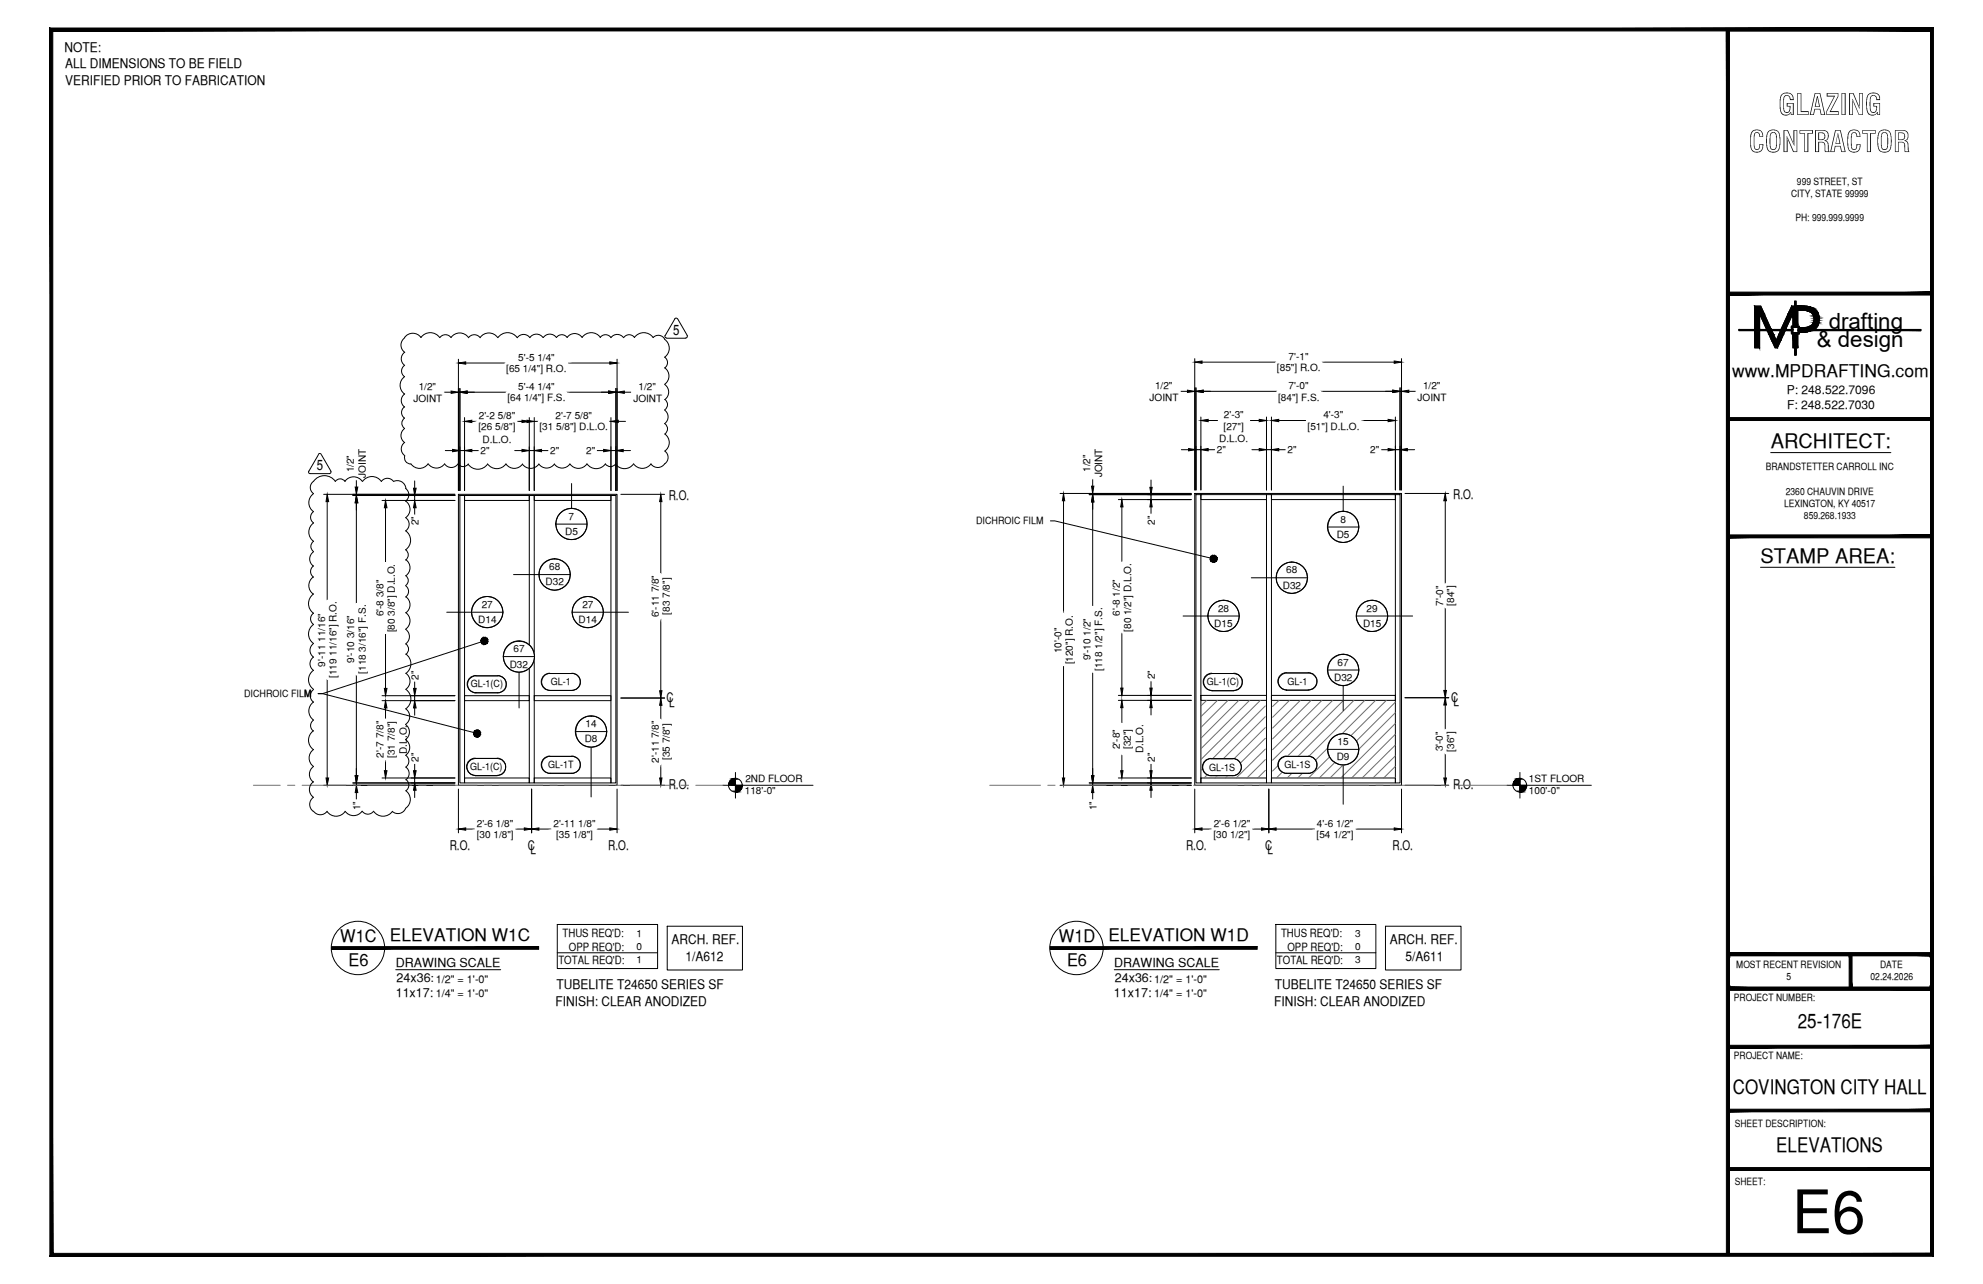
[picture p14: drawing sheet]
<svg xmlns="http://www.w3.org/2000/svg" width="432mm" height="279mm" viewBox="0 0 432 279" stroke-linecap="round" stroke-linejoin="round" font-family="sans-serif">
<defs><g id="words">
<text font-size="13.1" x="390.2" y="268.4">E6</text>
<g font-size="6.3">
<text x="387.2" y="25">GLAZING</text>
<text x="380.8" y="33.1">CONTRACTOR</text>
</g>
<g font-size="4.9">
<text x="398.2" y="71.5">drafting</text>
<text x="395.6" y="75.5">&amp; design</text>
</g>
<g font-size="4.4">
<text x="385.6" y="97.5">ARCHITECT:</text>
<text x="383.3" y="122.5">STAMP AREA:</text>
<text x="391.5" y="223.7">25-176E</text>
<text x="377.3" y="238.1">COVINGTON CITY HALL</text>
<text x="386.8" y="250.7">ELEVATIONS</text>
</g>
<g font-size="3.8">
<text x="377.2" y="82">www.MPDRAFTING.com</text>
<text x="74.1" y="204.9">W1C</text>
<text x="84.9" y="204.7">ELEVATION W1C</text>
<text x="230.6" y="204.9">W1D</text>
<text x="241.4" y="204.7">ELEVATION W1D</text>
<text x="75.9" y="210.2">E6</text>
<text x="232.3" y="210.2">E6</text>
</g>
<g font-size="3.1">
<text x="146.6" y="72.9">5</text>
<text x="69" y="102.4">5</text>
</g>
<g font-size="2.9">
<text x="14" y="11.2">NOTE:</text>
<text x="14.2" y="14.8">ALL DIMENSIONS TO BE FIELD</text>
<text x="14.2" y="18.4">VERIFIED PRIOR TO FABRICATION</text>
<text x="145.6" y="108.7">R.O.</text>
<text x="316.4" y="108.5">R.O.</text>
<text x="145.2" y="152.8">C</text>
<text x="145.7" y="153.8">L</text>
<text x="316" y="152.7">C</text>
<text x="316.5" y="153.7">L</text>
<text x="145.6" y="171.8">R.O.</text>
<text x="316.4" y="171.8">R.O.</text>
<text x="97.9" y="184.9">R.O.</text>
<text x="114.9" y="184.9">C</text>
<text x="115.5" y="185.9">L</text>
<text x="132.5" y="184.9">R.O.</text>
<text x="258.3" y="184.9">R.O.</text>
<text x="275.5" y="184.9">C</text>
<text x="276" y="185.9">L</text>
<text x="303.2" y="184.9">R.O.</text>
<text x="146.2" y="205.5">ARCH. REF.</text>
<text x="149.3" y="209">1/A612</text>
<text x="302.6" y="205.5">ARCH. REF.</text>
<text x="306.1" y="209">5/A611</text>
<text x="121.2" y="215.3">TUBELITE T24650 SERIES SF</text>
<text x="277.6" y="215.3">TUBELITE T24650 SERIES SF</text>
<text x="121" y="218.8">FINISH: CLEAR ANODIZED</text>
<text x="277.4" y="218.8">FINISH: CLEAR ANODIZED</text>
</g>
<g font-size="2.7">
<text x="86.2" y="210.4">DRAWING SCALE</text>
<text x="86.4" y="213.7">24x36:</text>
<text x="242.6" y="210.4">DRAWING SCALE</text>
<text x="242.8" y="213.7">24x36:</text>
<text x="86.2" y="217">11x17:</text>
<text x="242.6" y="217">11x17:</text>
</g>
<g font-size="2.6">
<text x="389.1" y="85.8">P: 248.522.7096</text>
<text x="389.1" y="89">F: 248.522.7030</text>
</g>
<g font-size="2.5">
<text x="122.5" y="204">THUS REQ'D:</text>
<text x="279" y="204">THUS REQ'D:</text>
<text x="121.6" y="209.7">TOTAL REQ'D:</text>
<text x="123.9" y="206.9">OPP REQ'D:</text>
<text x="278.1" y="209.7">TOTAL REQ'D:</text>
<text x="280.4" y="206.9">OPP REQ'D:</text>
</g>
<g font-size="2.4">
<text x="94.9" y="213.9">1/2&quot; = 1'-0&quot;</text>
<text x="251.3" y="213.9">1/2&quot; = 1'-0&quot;</text>
<text x="94.9" y="217">1/4&quot; = 1'-0&quot;</text>
<text x="251.3" y="217">1/4&quot; = 1'-0&quot;</text>
</g>
<g font-size="2.2">
<text x="391.3" y="40.2">999 STREET, ST</text>
<text x="390" y="42.9">CITY, STATE 99999</text>
<text x="391" y="48.2">PH: 999.999.9999</text>
<text x="110.2" y="81">[65 1/4&quot;] R.O.</text>
<text x="112.8" y="78.5">5'-5 1/4&quot;</text>
<text x="278.1" y="80.8">[85&quot;] R.O.</text>
<text x="280.6" y="78.4">7'-1&quot;</text>
<text x="90" y="87.4">JOINT</text>
<text x="91.2" y="84.8">1/2&quot;</text>
<text x="110.5" y="87.3">[64 1/4&quot;] F.S.</text>
<text x="112.8" y="84.9">5'-4 1/4&quot;</text>
<text x="137.9" y="87.4">JOINT</text>
<text x="139.1" y="84.8">1/2&quot;</text>
<text x="250.3" y="87.2">JOINT</text>
<text x="251.5" y="84.6">1/2&quot;</text>
<text x="278.3" y="87.2">[84&quot;] F.S.</text>
<text x="280.6" y="84.7">7'-0&quot;</text>
<text x="308.7" y="87.2">JOINT</text>
<text x="309.9" y="84.6">1/2&quot;</text>
<text x="104.2" y="93.7">[26 5/8&quot;]</text>
<text x="104.3" y="91.2">2'-2 5/8&quot;</text>
<text x="117.5" y="93.7">[31 5/8&quot;] D.L.O.</text>
<text x="121" y="91.2">2'-7 5/8&quot;</text>
<text x="266.4" y="93.5">[27&quot;]</text>
<text x="266.5" y="91.1">2'-3&quot;</text>
<text x="284.7" y="93.5">[51&quot;] D.L.O.</text>
<text x="288.2" y="91.1">4'-3&quot;</text>
<text x="104.6" y="98.8">2&quot;</text>
<text x="105.1" y="96.3">D.L.O.</text>
<text x="119.8" y="98.8">2&quot;</text>
<text x="127.6" y="98.8">2&quot;</text>
<text x="265" y="98.7">2&quot;</text>
<text x="265.5" y="96.1">D.L.O.</text>
<text x="280.4" y="98.7">2&quot;</text>
<text x="298.4" y="98.7">2&quot;</text>
<text x="77" y="102.8" transform="rotate(-90 77 102.8)">1/2&quot;</text>
<text x="79.7" y="104" transform="rotate(-90 79.7 104)">JOINT</text>
<text x="237.4" y="102.7" transform="rotate(-90 237.4 102.7)">1/2&quot;</text>
<text x="240" y="103.9" transform="rotate(-90 240 103.9)">JOINT</text>
<text x="384.5" y="102.3">BRANDSTETTER CARROLL INC</text>
<text x="388.9" y="107.6">2360 CHAUVIN DRIVE</text>
<text x="123.8" y="113.1">7</text>
<text x="291.9" y="113.7">8</text>
<text x="388.5" y="110.3">LEXINGTON, KY 40517</text>
<text x="392.8" y="113">859.268.1933</text>
<text x="91.1" y="114.3" transform="rotate(-90 91.1 114.3)">2&quot;</text>
<text x="123.1" y="116.4">D5</text>
<text x="212.5" y="114.1">DICHROIC FILM</text>
<text x="251.5" y="114.2" transform="rotate(-90 251.5 114.2)">2&quot;</text>
<text x="291.1" y="117">D5</text>
<text x="119.6" y="124.1">68</text>
<text x="280.1" y="124.8">68</text>
<text x="118.8" y="127.4">D32</text>
<text x="279.3" y="128.1">D32</text>
<text x="314.3" y="131.8" transform="rotate(-90 314.3 131.8)">7'-0&quot;</text>
<text x="316.7" y="131.8" transform="rotate(-90 316.7 131.8)">[84&quot;]</text>
<text x="83.5" y="134.1" transform="rotate(-90 83.5 134.1)">6'-8 3/8&quot;</text>
<text x="86" y="137.6" transform="rotate(-90 86 137.6)">[80 3/8&quot;] D.L.O.</text>
<text x="104.1" y="135.6">D14</text>
<text x="104.9" y="132.3">27</text>
<text x="126" y="135.6">D14</text>
<text x="126.8" y="132.3">27</text>
<text x="143.4" y="134.3" transform="rotate(-90 143.4 134.3)">6'-11 7/8&quot;</text>
<text x="145.9" y="133.7" transform="rotate(-90 145.9 133.7)">[83 7/8&quot;]</text>
<text x="243.8" y="134" transform="rotate(-90 243.8 134)">6'-8 1/2&quot;</text>
<text x="246.3" y="137.5" transform="rotate(-90 246.3 137.5)">[80 1/2&quot;] D.L.O.</text>
<text x="264.4" y="136.4">D15</text>
<text x="265.2" y="133.1">28</text>
<text x="296.8" y="136.4">D15</text>
<text x="297.6" y="133.1">29</text>
<text x="111.8" y="141.9">67</text>
<text x="231.1" y="142.1" transform="rotate(-90 231.1 142.1)">10'-0&quot;</text>
<text x="237.5" y="143.7" transform="rotate(-90 237.5 143.7)">9'-10 1/2&quot;</text>
<text x="70.8" y="145" transform="rotate(-90 70.8 145)">9'-11 11/16&quot;</text>
<text x="73.3" y="147.6" transform="rotate(-90 73.3 147.6)">[119 11/16&quot;] R.O.</text>
<text x="77.2" y="144.3" transform="rotate(-90 77.2 144.3)">9'-10 3/16&quot;</text>
<text x="79.6" y="146.6" transform="rotate(-90 79.6 146.6)">[118 3/16&quot;] F.S.</text>
<text x="91.1" y="147.9" transform="rotate(-90 91.1 147.9)">2&quot;</text>
<text x="102.5" y="149.5">GL-1(C)</text>
<text x="111" y="145.3">D32</text>
<text x="120" y="149.2">GL-1</text>
<text x="233.6" y="144.6" transform="rotate(-90 233.6 144.6)">[120&quot;] R.O.</text>
<text x="240" y="146" transform="rotate(-90 240 146)">[118 1/2&quot;] F.S.</text>
<text x="251.5" y="147.8" transform="rotate(-90 251.5 147.8)">2&quot;</text>
<text x="262.8" y="149">GL-1(C)</text>
<text x="280.4" y="149.1">GL-1</text>
<text x="290.5" y="148.1">D32</text>
<text x="291.3" y="144.8">67</text>
<text x="53.1" y="151.7">DICHROIC FILM</text>
<text x="127.3" y="161.5">D8</text>
<text x="127.5" y="158.2">14</text>
<text x="83.5" y="164.8" transform="rotate(-90 83.5 164.8)">2'-7 7/8&quot;</text>
<text x="86" y="164.9" transform="rotate(-90 86 164.9)">[31 7/8&quot;]</text>
<text x="88.6" y="164" transform="rotate(-90 88.6 164)">D.L.O.</text>
<text x="91.1" y="165.8" transform="rotate(-90 91.1 165.8)">2&quot;</text>
<text x="102.4" y="167.4">GL-1(C)</text>
<text x="119.4" y="167.2">GL-1T</text>
<text x="143.4" y="166" transform="rotate(-90 143.4 166)">2'-11 7/8&quot;</text>
<text x="145.9" y="165.4" transform="rotate(-90 145.9 165.4)">[35 7/8&quot;]</text>
<text x="243.8" y="163" transform="rotate(-90 243.8 163)">2'-8&quot;</text>
<text x="246.3" y="163" transform="rotate(-90 246.3 163)">[32&quot;]</text>
<text x="248.9" y="164" transform="rotate(-90 248.9 164)">D.L.O.</text>
<text x="251.5" y="165.8" transform="rotate(-90 251.5 165.8)">2&quot;</text>
<text x="263.3" y="167.7">GL-1S</text>
<text x="279.7" y="167.2">GL-1S</text>
<text x="291.1" y="165.4">D9</text>
<text x="291.3" y="162.1">15</text>
<text x="314.2" y="163.5" transform="rotate(-90 314.2 163.5)">3'-0&quot;</text>
<text x="316.7" y="163.6" transform="rotate(-90 316.7 163.6)">[36&quot;]</text>
<text x="162.2" y="172.8">118'-0&quot;</text>
<text x="162.3" y="170.2">2ND FLOOR</text>
<text x="332.9" y="170.2">1ST FLOOR</text>
<text x="332.9" y="172.8">100'-0&quot;</text>
<text x="78.4" y="176.3" transform="rotate(-90 78.4 176.3)">1&quot;</text>
<text x="103.8" y="180">2'-6 1/8&quot;</text>
<text x="120.5" y="180">2'-11 1/8&quot;</text>
<text x="238.8" y="176.3" transform="rotate(-90 238.8 176.3)">1&quot;</text>
<text x="264.3" y="180">2'-6 1/2&quot;</text>
<text x="286.8" y="180">4'-6 1/2&quot;</text>
<text x="103.8" y="182.4">[30 1/8&quot;]</text>
<text x="121.1" y="182.4">[35 1/8&quot;]</text>
<text x="264.2" y="182.4">[30 1/2&quot;]</text>
<text x="286.7" y="182.4">[54 1/2&quot;]</text>
<text x="138.6" y="203.9">1</text>
<text x="295.1" y="203.9">3</text>
<text x="138.6" y="206.8">0</text>
<text x="138.6" y="209.5">1</text>
<text x="295.1" y="206.8">0</text>
<text x="295.1" y="209.5">3</text>
<text x="378.1" y="210.6">MOST RECENT REVISION</text>
<text x="389" y="213.3">5</text>
<text x="407.3" y="213.2">02.24.2026</text>
<text x="409.4" y="210.6">DATE</text>
<text x="377.6" y="217.8">PROJECT NUMBER:</text>
<text x="377.6" y="230.4">PROJECT NAME:</text>
<text x="377.8" y="245.2">SHEET DESCRIPTION:</text>
<text x="377.8" y="257.9">SHEET:</text>
</g>
</g></defs>
<!-- layer: COMPONENTS -->
<g fill="none" stroke="#000" stroke-width=".22">
<path d="M100.1 107.8h1.1v62.6h-1.1zM101.2 107.8h14.1v1.1h-14.1zM115.3 107.8h1v62.6h-1zM116.3 107.8h16.7v1.1h-16.7zM133 107.8h1.1v62.6h-1.1zM260.4 107.6h1.1v62.8h-1.1zM261.5 107.6h14.3v1.1h-14.3zM275.8 107.6h1.1v62.8h-1.1zM276.9 107.6h26.9v1.1h-26.9zM303.8 107.6h1.1v62.8h-1.1zM101.2 151.4h14.1v1.1h-14.1zM116.3 151.4h16.7v1.1h-16.7z"/>
<path d="M261.5 151.3h14.3v1.1h-14.3zM276.9 151.3h26.9v1.1h-26.9zM101.2 169.3h14.1v1.1h-14.1zM116.3 169.3h16.7v1.1h-16.7zM261.5 169.3h14.3v1.1h-14.3zM276.9 169.3h26.9v1.1h-26.9z"/>
</g>
<!-- layer: ROUGH OPENING -->
<path d="M99.8 107.6h34.6v63.3h-34.6zM260.2 107.4h45v63.5h-45z" fill="none" stroke="#000" stroke-width=".22"/>
<!-- layer: DIM -->
<g fill="none" stroke="#000" stroke-width=".22">
<path d="M99.8 78.2v28.5M101.4 79h8.6M123.6 79h9.2M134.4 78.2v28.5M260.2 78v28.6M261.7 78.8h16.1M287.8 78.8h15.8M305.2 78v28.6M96.6 85.3h1.6M97 98h1.6M99.8 85.3h.3M100.1 84.5v22.2"/>
<path d="M100.1 98h1.1M101.2 90.9v15.8M101.7 85.3h8.5M102.7 98h1.6M102.7 91.7h1.2M112.1 98h1.6M112.5 91.7h2.2M115.3 98h1M115.3 90.9v15.8M116.3 91.7h.9M116.3 90.9v15.8M117.9 98h1.6"/>
<path d="M123.3 85.3h9.2M129.9 98h1.5M132.6 91.7h.4M133 90.9v15.8M133 98h1.1M134.1 84.5v22.2M134.1 85.3h.3M134.6 91.7h1.6M135.7 98h1.6M136 85.3h1.5M257 85.2h1.6M257.2 97.9h1.6"/>
<path d="M260.2 85.2h.2M260.4 84.4v22.2M260.4 97.9h1.1M261.5 90.7v15.9M262 85.2h16.1M263.1 97.9h1.6M263.1 91.5h2.2M272 91.5h2.2M272.6 97.9h1.6M275.8 97.9h1.1M275.8 90.7v15.9M276.9 90.7v15.9"/>
<path d="M278.4 97.9h1.6M278.4 91.5h6.1M287.5 85.2h15.8M296.2 91.5h6.1M300.7 97.9h1.6M303.8 90.7v15.9M303.8 97.9h1.1M304.9 84.4v22.2M304.9 85.2h.3M306.5 97.9h1.5M306.8 85.2h1.6M70.5 107.6h28.6"/>
<path d="M71.2 109.2v21.4M76.8 107.8h22.3M77.6 104.4v1.6M77.6 107.6v.2M77.6 109.4v21.9M83.2 108.9h15.9M83.9 110.5v11.9M90.3 104.6v1.6M90.3 107.8v1.1M90.3 110.5v1.6M135.2 107.6h9.5M143.9 109.2v15.6"/>
<path d="M230.8 107.4h28.6M231.6 109v24.7M237.2 107.6h22.2M237.9 104.2v1.6M237.9 107.4v.2M237.9 109.2v22.8M243.5 108.7h15.9M244.3 110.3v12M250.6 104.5v1.5M250.6 107.6v1.1M250.6 110.3v1.6M305.9 107.4h9.6"/>
<path d="M314.7 109v18.1M83.9 137.9v11.9M143.9 134.6v15.7M244.3 137.7v12M314.7 132.1v18.1M71.2 147.8v21.5M77.6 146.9v21.9M83.2 152.5h15.9M83.2 151.4h15.9M83.9 154.1v2.5M90.3 148.2v1.6M90.3 151.4v1.1"/>
<path d="M90.3 154.1v1.5M135.2 151.9h9.5M143.9 153.5v3M231.6 144.8v24.5M237.9 146.3v22.5M243.5 152.4h15.9M243.5 151.3h15.9M244.3 154v3.5M250.6 148.1v1.6M250.6 151.3v1.1M250.6 154v1.6M305.9 151.8h9.6"/>
<path d="M314.7 153.4v5.5M70.5 170.9h28.6M76.8 170.4h22.3M77.6 170.4v.5M77.6 172.5v1.6M83.2 169.3h15.9M83.9 165.2v2.5M90.3 166.1v1.6M90.3 169.3v1.1M90.3 172v1.5M99.8 171.7v9.5M115.8 171.7v9.5"/>
<path d="M134.4 171.7v9.5M135.2 170.9h9.5M143.9 166.3v3M230.8 170.9h28.6M237.2 170.4h22.2M237.9 170.4v.5M237.9 172.5v1.6M243.5 169.3h15.9M244.3 164.2v3.5M250.6 166.1v1.6M250.6 169.3v1.1M250.6 172v1.5"/>
<path d="M260.2 171.7v9.5M276.3 171.7v9.5M305.2 171.7v9.5M305.9 170.9h9.6M314.7 163.8v5.5M101.4 180.4h2.1M112.1 180.4h2.1M117.3 180.4h2.9M130 180.4h2.8M261.7 180.4h2.3M272.5 180.4h2.2M277.9 180.4h8.5"/>
<path d="M295 180.4h8.6"/>
</g>
<g fill="#000" stroke="#000" stroke-width=".22">
<path d="M99.8 79l1.6-.3v.5zM132.8 78.7l1.6 .3-1.6 .2zM260.2 78.8l1.5-.3v.6zM303.6 78.5l1.6 .3-1.6 .3zM98.2 85.1l1.6 .2-1.6 .3zM98.6 97.8l1.5 .2-1.5 .3zM100.1 85.3l1.6-.2v.5zM101.2 98l1.5-.2v.5zM101.2 91.7l1.5-.3v.5zM113.7 91.4l1.6 .3-1.6 .2zM113.7 97.8l1.6 .2-1.6 .3zM114.7 91.4l1.6 .3-1.6 .2z"/>
<path d="M116.3 98l1.6-.2v.5zM131.4 97.8l1.6 .2-1.6 .3zM132.5 85.1l1.6 .2-1.6 .3zM133 91.7l1.6-.3v.5zM134.1 98l1.6-.2v.5zM134.4 85.3l1.6-.2v.5zM258.6 84.9l1.6 .3-1.6 .2zM258.8 97.6l1.6 .3-1.6 .2zM260.4 85.2l1.6-.3v.5zM261.5 97.9l1.6-.3v.5zM261.5 91.5l1.6-.3v.6zM274.2 91.2l1.6 .3-1.6 .3z"/>
<path d="M274.2 97.6l1.6 .3-1.6 .2zM276.9 91.5l1.5-.3v.6zM276.9 97.9l1.5-.3v.5zM302.3 97.6l1.5 .3-1.5 .2zM302.3 91.2l1.5 .3-1.5 .3zM303.3 84.9l1.6 .3-1.6 .2zM304.9 97.9l1.6-.3v.5zM305.2 85.2l1.6-.3v.5zM71.2 107.6l.4 1.6h-.6zM77.6 107.8l.3 1.6h-.6zM77.3 106h.6l-.3 1.6zM83.9 108.9l.4 1.6h-.6z"/>
<path d="M90 106.2h.6l-.3 1.6zM90.3 108.9l.3 1.6h-.6zM143.9 107.6l.2 1.6h-.5zM231.6 107.4l.2 1.6h-.5zM237.9 107.6l.3 1.6h-.5zM237.7 105.8h.5l-.3 1.6zM244.3 108.7l.2 1.6h-.5zM250.4 106h.5l-.3 1.6zM250.6 108.7l.3 1.6h-.5zM314.7 107.4l.3 1.6h-.6zM83.9 152.5l.4 1.6h-.6zM83.7 149.8h.6l-.4 1.6z"/>
<path d="M90.3 152.5l.3 1.6h-.6zM90 149.8h.6l-.3 1.6zM143.9 151.9l.2 1.6h-.5zM143.6 150.3h.5l-.2 1.6zM244.3 152.4l.2 1.6h-.5zM244 149.7h.5l-.2 1.6zM250.6 152.4l.3 1.6h-.5zM250.4 149.7h.5l-.3 1.6zM314.7 151.8l.3 1.6h-.6zM314.4 150.2h.6l-.3 1.6zM71 169.3h.6l-.4 1.6zM77.3 168.8h.6l-.3 1.6z"/>
<path d="M77.6 170.9l.3 1.6h-.6zM83.7 167.7h.6l-.4 1.6zM90.3 170.4l.3 1.6h-.6zM90 167.7h.6l-.3 1.6zM143.6 169.3h.5l-.2 1.6zM231.3 169.3h.5l-.2 1.6zM237.7 168.8h.5l-.3 1.6zM237.9 170.9l.3 1.6h-.5zM244 167.7h.5l-.2 1.6zM250.6 170.4l.3 1.6h-.5zM250.4 167.7h.5l-.3 1.6zM314.4 169.3h.6l-.3 1.6z"/>
<path d="M99.8 180.4l1.6-.3v.6zM114.2 180.1l1.6 .3-1.6 .3zM115.8 180.4l1.5-.3v.6zM132.8 180.1l1.6 .3-1.6 .3zM260.2 180.4l1.5-.3v.6zM274.7 180.1l1.6 .3-1.6 .3zM276.3 180.4l1.6-.3v.6zM303.6 180.1l1.6 .3-1.6 .3z"/>
</g>
<g fill="#fff" stroke="#fff" stroke-width=".22">
<path d="M112.5 76.6v2.4l8.6-2.4zM112.5 79l8.6-2.4v2.4z"/>
<path d="M110 79v2.9l13.6-2.9zM110 81.9l13.6-2.9v2.9z"/>
<path d="M112.5 82.9v2.4l8.6-2.4zM112.5 85.3l8.6-2.4v2.4z"/>
<path d="M110.2 85.3v2.9l13.1-2.9zM110.2 88.2l13.1-2.9v2.9z"/>
<path d="M137.5 82.8v5.1l7-5.1zM137.5 87.9l7-5.1v5.1z"/>
<path d="M89.7 82.8v5.1l6.9-5.1zM89.7 87.9l6.9-5.1v5.1z"/>
<path d="M127.3 96.8v2.5l2.6-2.5zM127.3 99.3l2.6-2.5v2.5z"/>
<path d="M104.3 96.8v2.5l2.6-2.5zM104.3 99.3l2.6-2.5v2.5z"/>
<path d="M103.9 89.3v2.4l8.6-2.4zM103.9 91.7l8.6-2.4v2.4z"/>
<path d="M103.9 91.7v5.1l8.6-5.1zM103.9 96.8l8.6-5.1v5.1z"/>
<path d="M120.6 89.3v2.4l8.6-2.4zM120.6 91.7l8.6-2.4v2.4z"/>
<path d="M117.2 91.7v2.9l15.4-2.9zM117.2 94.6l15.4-2.9v2.9z"/>
<path d="M119.5 96.8v2.5l2.6-2.5zM119.5 99.3l2.6-2.5v2.5z"/>
<path d="M68.8 133.1v12.3h2.4zM68.8 133.1h2.4v12.3z"/>
<path d="M71.2 130.6v17.2h3zM71.2 130.6h3v17.2z"/>
<path d="M75.2 133.6v11h2.4zM75.2 133.6h2.4v11z"/>
<path d="M77.6 131.3v15.6h2.9zM77.6 131.3h2.9v15.6z"/>
<path d="M75.1 97.3v7.1h5.1zM75.1 97.3h5.1v7.1z"/>
<path d="M76.5 174.1v2.4h2.3zM76.5 174.1h2.3v2.4z"/>
<path d="M89.2 112.1v2.5h2.3zM89.2 112.1h2.3v2.5z"/>
<path d="M89.2 163.5v2.6h2.3zM89.2 163.5h2.3v2.6z"/>
<path d="M81.5 156.6v8.6h2.4zM81.5 156.6h2.4v8.6z"/>
<path d="M83.9 156.6v8.6h5.2zM83.9 156.6h5.2v8.6z"/>
<path d="M81.5 125.9v8.5h2.4zM81.5 125.9h2.4v8.5z"/>
<path d="M83.9 122.4v15.5h3zM83.9 122.4h3v15.5z"/>
<path d="M89.2 145.6v2.6h2.3zM89.2 145.6h2.3v2.6z"/>
<path d="M103.5 178v2.4l8.6-2.4zM103.5 180.4l8.6-2.4v2.4z"/>
<path d="M103.6 180.4v2.9l8.5-2.9zM103.6 183.3l8.5-2.9v2.9z"/>
<path d="M120.2 178v2.4l9.8-2.4zM120.2 180.4l9.8-2.4v2.4z"/>
<path d="M120.8 180.4v2.9l8.5-2.9zM120.8 183.3l8.5-2.9v2.9z"/>
<path d="M141.5 156.5v9.8h2.4zM141.5 156.5h2.4v9.8z"/>
<path d="M143.9 157.2v8.5h2.8zM143.9 157.2h2.8v8.5z"/>
<path d="M141.5 124.8v9.8h2.4zM141.5 124.8h2.4v9.8z"/>
<path d="M143.9 125.5v8.5h2.8zM143.9 125.5h2.8v8.5z"/>
<path d="M280.4 76.5v2.3l4.8-2.3zM280.4 78.8l4.8-2.3v2.3z"/>
<path d="M277.8 78.8v2.9l10-2.9zM277.8 81.7l10-2.9v2.9z"/>
<path d="M280.4 82.7v2.5l4.8-2.5zM280.4 85.2l4.8-2.5v2.5z"/>
<path d="M278.1 85.2v2.8l9.4-2.8zM278.1 88l9.4-2.8v2.8z"/>
<path d="M308.4 82.6v5.1l6.9-5.1zM308.4 87.7l6.9-5.1v5.1z"/>
<path d="M250 82.6v5.1l7-5.1zM250 87.7l7-5.1v5.1z"/>
<path d="M298.1 96.6v2.5l2.6-2.5zM298.1 99.1l2.6-2.5v2.5z"/>
<path d="M264.7 96.6v2.5l2.6-2.5zM264.7 99.1l2.6-2.5v2.5z"/>
<path d="M266.2 89.1v2.4l4.9-2.4zM266.2 91.5l4.9-2.4v2.4z"/>
<path d="M265.3 91.5v5.1l6.7-5.1zM265.3 96.6l6.7-5.1v5.1z"/>
<path d="M287.8 89.1v2.4l5-2.4zM287.8 91.5l5-2.4v2.4z"/>
<path d="M284.5 91.5v2.9l11.7-2.9zM284.5 94.4l11.7-2.9v2.9z"/>
<path d="M280 96.6v2.5l2.6-2.5zM280 99.1l2.6-2.5v2.5z"/>
<path d="M229.2 136.3v6h2.4zM229.2 136.3h2.4v6z"/>
<path d="M231.6 133.7v11.1h2.8zM231.6 133.7h2.8v11.1z"/>
<path d="M235.5 134.2v9.8h2.4zM235.5 134.2h2.4v9.8z"/>
<path d="M237.9 132v14.3h2.9zM237.9 132h2.9v14.3z"/>
<path d="M235.4 97.2v7h5.1zM235.4 97.2h5.1v7z"/>
<path d="M236.7 174.1v2.4h2.4zM236.7 174.1h2.4v2.4z"/>
<path d="M249.4 111.9v2.6h2.4zM249.4 111.9h2.4v2.6z"/>
<path d="M249.4 163.5v2.6h2.4zM249.4 163.5h2.4v2.6z"/>
<path d="M241.9 158.4v4.9h2.4zM241.9 158.4h2.4v4.9z"/>
<path d="M244.3 157.5v6.7h5.1zM244.3 157.5h5.1v6.7z"/>
<path d="M241.9 125.7v8.6h2.4zM241.9 125.7h2.4v8.6z"/>
<path d="M244.3 122.3v15.4h2.8zM244.3 122.3h2.8v15.4z"/>
<path d="M249.4 145.5v2.6h2.4zM249.4 145.5h2.4v2.6z"/>
<path d="M264 178v2.4l8.5-2.4zM264 180.4l8.5-2.4v2.4z"/>
<path d="M264 180.4v2.9l8.5-2.9zM264 183.3l8.5-2.9v2.9z"/>
<path d="M286.4 178v2.4l8.6-2.4zM286.4 180.4l8.6-2.4v2.4z"/>
<path d="M286.4 180.4v2.9l8.6-2.9zM286.4 183.3l8.6-2.9v2.9z"/>
<path d="M312.2 158.9v4.9h2.5zM312.2 158.9h2.5v4.9z"/>
<path d="M314.7 158.9v4.9h2.8zM314.7 158.9h2.8v4.9z"/>
<path d="M312.2 127.1v5h2.5zM312.2 127.1h2.5v5z"/>
<path d="M314.7 127.1v5h2.8zM314.7 127.1h2.8v5z"/>
</g>
<!-- layer: SYMBOLS -->
<g fill="#000" stroke="#000" stroke-width=".22">
<path d="M159.9 169.4h.2zM160.1 172.3h.6zM330.7 169.4h.3zM331 172.3h.5z"/>
<path d="M159.9 169.4l.2 .1zM159.6 169.5h.5z"/>
<path d="M159.6 169.5l.5 .1v-.1zM159.4 169.6l.2-.1 .5 .1z"/>
<path d="M159.4 169.6l.7 .1v-.1zM159.2 169.7l.2-.1 .7 .1z"/>
<path d="M159.2 169.7l.9 .2v-.2zM159 169.9l.2-.2 .9 .2z"/>
<path d="M159 169.9l1.1 .2v-.2zM159 169.9l1.1 .2h-1.2z"/>
<path d="M158.9 170.1l1.2 .3v-.3zM158.9 170.1l1.2 .3h-1.4z"/>
<path d="M158.7 170.4l1.4 .2v-.2zM158.7 170.4l1.4 .2h-1.4z"/>
<path d="M158.7 170.6l1.4 .3v-.3zM158.7 170.6l1.4 .3h-1.4z"/>
<path d="M160.1 172.3h.3zM160.1 172.3h.3z"/>
<path d="M160.1 172.1l.6 .2 .2-.2zM160.1 172.1l.6 .2h-.6z"/>
<path d="M160.1 172l.8 .1 .2-.1zM160.1 172l.8 .1h-.8z"/>
<path d="M160.1 171.8l1 .2 .2-.2zM160.1 171.8l1 .2h-1z"/>
<path d="M160.1 171.6l1.2 .2 .2-.2zM160.1 171.6l1.2 .2h-1.2z"/>
<path d="M160.1 171.4l1.4 .2v-.2zM160.1 171.4l1.4 .2h-1.4z"/>
<path d="M160.1 171.1l1.4 .3 .1-.3zM160.1 171.1l1.4 .3h-1.4z"/>
<path d="M160.1 170.9l1.5 .2 .1-.2zM160.1 170.9l1.5 .2h-1.5z"/>
<path d="M330.7 169.4l.3 .1zM330.5 169.5h.5z"/>
<path d="M330.5 169.5l.5 .1v-.1zM330.2 169.6l.3-.1 .5 .1z"/>
<path d="M330.2 169.6l.8 .1v-.1zM330 169.7l.2-.1 .8 .1z"/>
<path d="M330 169.7l1 .2v-.2zM330 169.7l1 .2h-1.2z"/>
<path d="M329.8 169.9l1.2 .2v-.2zM329.8 169.9l1.2 .2h-1.4z"/>
<path d="M329.6 170.1l1.4 .3v-.3zM329.6 170.1l1.4 .3h-1.4z"/>
<path d="M329.6 170.4l1.4 .2v-.2zM329.6 170.4l1.4 .2h-1.5z"/>
<path d="M329.5 170.6l1.5 .3v-.3zM329.5 170.6l1.5 .3h-1.6z"/>
<path d="M331 172.3h.2zM331 172.3h.2z"/>
<path d="M331 172.1l.5 .2 .2-.2zM331 172.1l.5 .2h-.5z"/>
<path d="M331 172l.7 .1 .2-.1zM331 172l.7 .1h-.7z"/>
<path d="M331 171.8l.9 .2 .2-.2zM331 171.8l.9 .2h-.9z"/>
<path d="M331 171.6l1.1 .2 .1-.2zM331 171.6l1.1 .2h-1.1z"/>
<path d="M331 171.4l1.2 .2 .2-.2zM331 171.4l1.2 .2h-1.2z"/>
<path d="M331 170.9l1.4 .2v-.2zM331 170.9l1.4 .2h-1.4z"/>
<path d="M331 171.1l1.4 .3v-.3zM331 171.1l1.4 .3h-1.4z"/>
<path d="M72.2 206v.6l45.1-.6zM72.2 206.6l45.1-.6v.6z"/>
<path d="M228.7 206v.6l45-.6zM228.7 206.6l45-.6v.6z"/>
</g>
<g fill="none" stroke="#000" stroke-width=".22">
<path d="M121 114h6.8M289.1 114.7h6.8M102.7 133.2h6.8M117.4 125h6.8M124.6 133.2h6.8M263 134h6.9M277.9 125.7h6.8M295.3 134h6.9M103.6 147a1.87 1.87 0 0 0-1.9 1.9 1.87 1.87 0 0 0 1.9 1.8M103.6 147.1h4.8M108.4 147a1.87 1.87 0 0 1 1.8 1.9 1.87 1.87 0 0 1-1.8 1.8h-4.8M109.6 142.9h6.8"/>
<path d="M119.7 146.5a1.87 1.87 0 0 0-1.8 1.9 1.87 1.87 0 0 0 1.8 1.8M119.8 146.6h4.7M124.5 146.5a1.87 1.87 0 0 1 1.9 1.9 1.87 1.87 0 0 1-1.9 1.8h-4.7M125.3 159.2h6.8M263.9 146.5a1.87 1.87 0 0 0-1.9 1.9 1.87 1.87 0 0 0 1.9 1.8M263.9 146.6h4.8M263.9 150.3h4.8M268.6 146.5a1.87 1.87 0 0 1 1.9 1.9 1.87 1.87 0 0 1-1.9 1.8M280.1 146.4a1.87 1.87 0 0 0-1.8 1.8 1.87 1.87 0 0 0 1.8 1.9M280.2 146.4h4.7M280.2 150.2h4.7M284.9 146.4a1.87 1.87 0 0 1 1.9 1.8 1.87 1.87 0 0 1-1.9 1.9"/>
<path d="M289.1 145.8h6.8M103.5 165a1.87 1.87 0 0 0-1.9 1.8 1.87 1.87 0 0 0 1.9 1.9M103.5 168.8h4.8M103.5 165h4.8M108.2 165a1.87 1.87 0 0 1 1.9 1.8 1.87 1.87 0 0 1-1.9 1.9M119.7 164.5a1.87 1.87 0 0 0-1.8 1.9 1.87 1.87 0 0 0 1.8 1.9M119.8 164.6h4.7M124.5 164.5a1.87 1.87 0 0 1 1.9 1.9 1.87 1.87 0 0 1-1.9 1.9h-4.7M157.4 170.9h19.6M160.1 168.1v5.6M263.7 165a1.87 1.87 0 0 0-1.9 1.9 1.87 1.87 0 0 0 1.9 1.9h4.8M263.7 165.1h4.8"/>
<path d="M268.4 165a1.87 1.87 0 0 1 1.9 1.9 1.87 1.87 0 0 1-1.9 1.9M280.1 164.5a1.87 1.87 0 0 0-1.8 1.9 1.87 1.87 0 0 0 1.8 1.9h4.8M280.2 164.6h4.7M284.9 164.5a1.87 1.87 0 0 1 1.9 1.9 1.87 1.87 0 0 1-1.9 1.9M289.1 163.1h6.8M328.2 170.9h18.3M331 168.1v5.6M121.3 201.2h21.9v9.6h-21.9zM121.3 207.3h21.9M277.8 201.2h21.8v9.6h-21.8zM277.8 207.3h21.8"/>
<circle cx="124.4" cy="114" r="3.4"/>
<circle cx="292.4" cy="114.6" r="3.4"/>
<circle cx="106.1" cy="133.2" r="3.4"/>
<circle cx="120.7" cy="125" r="3.4"/>
<circle cx="128" cy="133.2" r="3.4"/>
<circle cx="266.4" cy="134" r="3.4"/>
<circle cx="281.3" cy="125.7" r="3.4"/>
<circle cx="298.7" cy="134" r="3.4"/>
<circle cx="113" cy="142.8" r="3.4"/>
<circle cx="128.7" cy="159.2" r="3.4"/>
<circle cx="292.4" cy="145.8" r="3.4"/>
<circle cx="160.1" cy="170.8" r="1.49"/>
<circle cx="292.4" cy="163" r="3.4"/>
<circle cx="330.9" cy="170.8" r="1.49"/>
<circle cx="77.9" cy="206.3" r="5.8"/>
<circle cx="234.4" cy="206.3" r="5.8"/>
</g>
<!-- layer: GRID LINES -->
<g fill="none" stroke="#6c6c6c" stroke-width=".22">
<path d="M55.2 170.9h5.8M62.6 170.9h1.6M65.8 170.9h9.5M76.9 170.9h1.6M80.1 170.9h9.5M91.2 170.9h1.6M94.4 170.9h9.5M105.5 170.9h1.6M108.6 170.9h9.6M119.8 170.9h1.5M122.9 170.9h9.6M134 170.9h1.6"/>
<path d="M137.2 170.9h9.5M148.3 170.9h1.6M151.5 170.9h5.9M215.5 170.9h11.1M228.2 170.9h1.5M231.3 170.9h9.6M242.4 170.9h1.6M245.6 170.9h9.5M256.7 170.9h1.6M259.9 170.9h9.5M271 170.9h1.6M274.2 170.9h9.5"/>
<path d="M285.3 170.9h1.6M288.5 170.9h9.5M299.6 170.9h1.6M302.8 170.9h9.5M313.9 170.9h1.6M317.1 170.9h11.1"/>
</g>
<!-- layer: DETAIL TAG -->
<path d="M124.5 110.6l.8 .1M292.5 111.3l.9 .1M106.1 129.8l.9 .1M113 139.5l.9 .1M120.8 121.6l.9 .1M128 129.8l-.9 .1M266.4 130.6l.9 .1M281.3 122.3l.9 .1M298.8 130.6l-.9 .1M128.7 155.8l.9 .1M292.5 142.4l.9 .1M292.5 159.6l.9 .2" fill="none" stroke="#fff" stroke-width=".22"/>
<g fill="#fff" stroke="#fff" stroke-width=".22">
<path d="M122.7 117l.9 .3 .9 .1zM122.7 117l2.6 .3-.8 .1zM122 116.5l.7 .5 2.6 .3zM122 116.5l4.2 .5-.9 .3zM121.5 115.8l.5 .7 4.2 .5zM121.5 115.8l5.4 .7-.7 .5zM121.2 114.9l.3 .9 5.4 .7zM121.2 114.9l6.2 .9-.5 .7zM121 114l.2 .9 6.2 .9zM121 114l6.8 .9-.4 .9zM121.2 113.2l-.2 .8 6.8 .9zM121.2 113.2l6.6 .8v.9zM121.5 112.3l-.3 .9 6.6 .8zM121.5 112.3l6.3 .9v.8zM122 111.6l-.5 .7 6.3 .9zM122 111.6l5.4 .7 .4 .9zM122 111.6l5.4 .7-4.7-1.2zM122.7 111.1l4.2 .5 .5 .7zM122.7 111.1l4.2 .5-3.3-.9zM123.6 110.7l2.6 .4 .7 .5zM123.6 110.7l2.6 .4-1.7-.5zM124.5 110.6l1.7 .5z"/>
<path d="M111.3 145.9l1.7 .4zM111.3 145.9l2.6 .3-.9 .1zM110.6 145.3l.7 .6 2.6 .3zM110.6 145.3l4.1 .6-.8 .3zM110 144.6l.6 .7 4.1 .6zM110 144.6l5.4 .7-.7 .6zM109.7 143.8l.3 .8 5.4 .7zM109.7 143.8l6.3 .8-.6 .7zM109.6 142.9l.1 .9 6.3 .8zM109.6 142.9l6.7 .9-.3 .8zM109.7 142l-.1 .9 6.7 .9zM109.7 142l6.7 .9-.1 .9zM110 141.2l-.3 .8 6.7 .9zM110 141.2l6.3 .8 .1 .9zM110.6 140.5l-.6 .7 6.3 .8zM110.6 140.5l5.4 .7 .3 .8zM110.6 140.5l5.4 .7-4.7-1.2zM111.3 140l4.1 .5 .6 .7zM111.3 140l4.1 .5-3.3-.9zM112.1 139.6l2.6 .4 .7 .5zM112.1 139.6l2.6 .4-1.7-.5zM113 139.5l1.7 .5z"/>
<path d="M127 162.2l1.7 .4zM127 162.2l2.6 .3-.9 .1zM126.3 161.6l.7 .6 2.6 .3zM126.3 161.6l4.1 .6-.8 .3zM125.8 160.9l.5 .7 4.1 .6zM125.8 160.9l5.3 .7-.7 .6zM125.5 160.1l.3 .8 5.3 .7zM125.5 160.1l6.2 .8-.6 .7zM125.3 159.2l.2 .9 6.2 .8zM125.3 159.2l6.7 .9-.3 .8zM125.5 158.3l-.2 .9 6.7 .9zM125.5 158.3l6.6 .9-.1 .9zM125.8 157.5l-.3 .8 6.6 .9zM125.8 157.5l6.2 .8 .1 .9zM126.3 156.8l-.5 .7 6.2 .8zM126.3 156.8l5.4 .7 .3 .8zM126.3 156.8l5.4 .7-4.7-1.2zM127 156.3l4.1 .5 .6 .7zM127 156.3l4.1 .5-3.3-.9zM127.8 155.9l2.6 .4 .7 .5zM127.8 155.9l2.6 .4-1.7-.5zM128.7 155.8l.9 .1 .8 .4z"/>
<path d="M104.4 136.1l1.7 .5zM104.4 136.1l2.6 .4-.9 .1zM103.7 135.6l.7 .5 2.6 .4zM103.7 135.6l4.1 .5-.8 .4zM103.2 134.9l.5 .7 4.1 .5zM103.2 134.9l5.3 .7-.7 .5zM102.8 134l.4 .9 5.3 .7zM102.8 134l6.2 .9-.5 .7zM102.7 133.2l.1 .8 6.2 .9zM102.7 133.2l6.7 .8-.4 .9zM102.8 132.3l-.1 .9 6.7 .8zM102.8 132.3l6.7 .9-.1 .8zM103.2 131.5l-.4 .8 6.7 .9zM103.2 131.5l6.2 .8 .1 .9zM103.7 130.8l-.5 .7 6.2 .8zM103.7 130.8l5.3 .7 .4 .8zM103.7 130.8l5.3 .7-4.6-1.3zM104.4 130.2l4.1 .6 .5 .7zM104.4 130.2l4.1 .6-3.3-.9zM105.2 129.9l2.6 .3 .7 .6zM105.2 129.9l2.6 .3-1.7-.4zM106.1 129.8l1.7 .4z"/>
<path d="M119.1 128l.8 .3 .9 .2zM119.1 128l2.6 .3-.9 .2zM118.4 127.4l.7 .6 2.6 .3zM118.4 127.4l4.1 .6-.8 .3zM117.9 126.7l.5 .7 4.1 .6zM117.9 126.7l5.3 .7-.7 .6zM117.5 125.9l.4 .8 5.3 .7zM117.5 125.9l6.3 .8-.6 .7zM117.4 125l.1 .9 6.3 .8zM117.4 125l6.7 .9-.3 .8zM117.5 124.1l-.1 .9 6.7 .9zM117.5 124.1l6.7 .9-.1 .9zM117.9 123.3l-.4 .8 6.7 .9zM117.9 123.3l6.2 .8 .1 .9zM118.4 122.6l-.5 .7 6.2 .8zM118.4 122.6l5.4 .7 .3 .8zM118.4 122.6l5.4 .7-4.7-1.2zM119.1 122.1l4.1 .5 .6 .7zM119.1 122.1l4.1 .5-3.3-.9zM119.9 121.7l2.6 .4 .7 .5zM119.9 121.7l2.6 .4-1.7-.5zM120.8 121.6l.9 .1 .8 .4z"/>
<path d="M128 136.6l1.7-.5zM127.1 136.5l.9 .1 1.7-.5zM127.1 136.5l3.3-.9-.7 .5zM126.3 136.1l.8 .4 3.3-.9zM126.3 136.1l4.6-1.2-.5 .7zM125.6 135.6l.7 .5 4.6-1.2zM125.6 135.6l5.7-1.6-.4 .9zM125 134.9l.6 .7 5.7-1.6zM125 134.9l6.4-1.7-.1 .8zM124.7 134l.3 .9 6.4-1.7zM124.7 134l6.6-1.7 .1 .9zM124.6 133.2l.1 .8 6.6-1.7zM124.6 133.2l6.3-1.7 .4 .8zM124.7 132.3l-.1 .9 6.3-1.7zM124.7 132.3l5.7-1.5 .5 .7zM125 131.5l-.3 .8 5.7-1.5zM125 131.5l4.7-1.3 .7 .6zM125.6 130.8l-.6 .7 4.7-1.3zM125.6 130.8l3.3-.9 .8 .3zM125.6 130.8l3.3-.9-2.6 .3zM126.3 130.2l1.7-.4 .9 .1zM126.3 130.2l1.7-.4z"/>
<path d="M290.8 117.6l1.7 .4zM290.8 117.6l2.6 .3-.9 .1zM290.1 117l.7 .6 2.6 .3zM290.1 117l4.1 .6-.8 .3zM289.6 116.3l.5 .7 4.1 .6zM289.6 116.3l5.3 .7-.7 .6zM289.2 115.5l.4 .8 5.3 .7zM289.2 115.5l6.3 .8-.6 .7zM289.1 114.7l.1 .8 6.3 .8zM289.1 114.7l6.7 .8-.3 .8zM289.2 113.8l-.1 .9 6.7 .8zM289.2 113.8l6.7 .9-.1 .8zM289.6 113l-.4 .8 6.7 .9zM289.6 113l6.2 .8 .1 .9zM290.1 112.3l-.5 .7 6.2 .8zM290.1 112.3l5.4 .7 .3 .8zM290.1 112.3l5.4 .7-4.7-1.3zM290.8 111.7l4.1 .6 .6 .7zM290.8 111.7l4.1 .6-3.3-.9zM291.6 111.4l2.6 .3 .7 .6zM291.6 111.4l2.6 .3-1.7-.4zM292.5 111.3l1.7 .4z"/>
<path d="M290.8 148.7l.8 .4 .9 .1zM290.8 148.7l2.6 .4-.9 .1zM290.1 148.2l.7 .5 2.6 .4zM290.1 148.2l4.1 .5-.8 .4zM289.6 147.5l.5 .7 4.1 .5zM289.6 147.5l5.3 .7-.7 .5zM289.2 146.7l.4 .8 5.3 .7zM289.2 146.7l6.3 .8-.6 .7zM289.1 145.8l.1 .9 6.3 .8zM289.1 145.8l6.7 .9-.3 .8zM289.2 144.9l-.1 .9 6.7 .9zM289.2 144.9l6.7 .9-.1 .9zM289.6 144.1l-.4 .8 6.7 .9zM289.6 144.1l6.2 .8 .1 .9zM290.1 143.4l-.5 .7 6.2 .8zM290.1 143.4l5.4 .7 .3 .8zM290.1 143.4l5.4 .7-4.7-1.2zM290.8 142.9l4.1 .5 .6 .7zM290.8 142.9l4.1 .5-3.3-.9zM291.6 142.5l2.6 .4 .7 .5zM291.6 142.5l2.6 .4-1.7-.5zM292.5 142.4l.9 .1 .8 .4z"/>
<path d="M264.7 137l.9 .4h.8zM264.7 137l2.6 .4h-.9zM264 136.5l.7 .5 2.6 .4zM264 136.5l4.2 .5-.9 .4zM263.5 135.8l.5 .7 4.2 .5zM263.5 135.8l5.4 .7-.7 .5zM263.1 134.9l.4 .9 5.4 .7zM263.1 134.9l6.3 .9-.5 .7zM263 134l.1 .9 6.3 .9zM263 134l6.7 .9-.3 .9zM263.1 133.2l-.1 .8 6.7 .9zM263.1 133.2l6.8 .8-.2 .9zM263.5 132.3l-.4 .9 6.8 .8zM263.5 132.3l6.2 .9 .2 .8zM264 131.6l-.5 .7 6.2 .9zM264 131.6l5.4 .7 .3 .9zM264 131.6l5.4 .7-4.7-1.2zM264.7 131.1l4.2 .5 .5 .7zM264.7 131.1l4.2 .5-3.3-.9zM265.6 130.7l2.6 .4 .7 .5zM265.6 130.7l2.6 .4-1.8-.5zM266.4 130.6l1.8 .5z"/>
<path d="M279.6 128.7l.8 .3 .9 .2zM279.6 128.7l2.6 .3-.9 .2zM278.9 128.1l.7 .6 2.6 .3zM278.9 128.1l4.1 .6-.8 .3zM278.4 127.4l.5 .7 4.1 .6zM278.4 127.4l5.3 .7-.7 .6zM278 126.6l.4 .8 5.3 .7zM278 126.6l6.3 .8-.6 .7zM277.9 125.7l.1 .9 6.3 .8zM277.9 125.7l6.7 .9-.3 .8zM278 124.8l-.1 .9 6.7 .9zM278 124.8l6.7 .9-.1 .9zM278.4 124l-.4 .8 6.7 .9zM278.4 124l6.2 .8 .1 .9zM278.9 123.3l-.5 .7 6.2 .8zM278.9 123.3l5.4 .7 .3 .8zM278.9 123.3l5.4 .7-4.7-1.2zM279.6 122.8l4.1 .5 .6 .7zM279.6 122.8l4.1 .5-3.3-.9zM280.4 122.4l2.6 .4 .7 .5zM280.4 122.4l2.6 .4-1.7-.5zM281.3 122.3l.9 .1 .8 .4z"/>
<path d="M298.8 137.4l1.7-.4-.8 .4zM297.9 137.4h.9l1.7-.4zM297.9 137.4l3.3-.9-.7 .5zM297.1 137l.8 .4 3.3-.9zM297.1 137l4.7-1.2-.6 .7zM296.4 136.5l.7 .5 4.7-1.2zM296.4 136.5l5.7-1.6-.3 .9zM295.8 135.8l.6 .7 5.7-1.6zM295.8 135.8l6.4-1.8-.1 .9zM295.5 134.9l.3 .9 6.4-1.8zM295.5 134.9l6.6-1.7 .1 .8zM295.3 134l.2 .9 6.6-1.7zM295.3 134l6.5-1.7 .3 .9zM295.5 133.2l-.2 .8 6.5-1.7zM295.5 133.2l5.7-1.6 .6 .7zM295.8 132.3l-.3 .9 5.7-1.6zM295.8 132.3l4.7-1.2 .7 .5zM296.4 131.6l-.6 .7 4.7-1.2zM296.4 131.6l3.3-.9 .8 .4zM296.4 131.6l3.3-.9-2.6 .4zM297.1 131.1l1.7-.5 .9 .1zM297.1 131.1l1.7-.5z"/>
<path d="M290.8 166l.8 .4 .9 .1zM290.8 166l2.6 .4-.9 .1zM290.1 165.5l.7 .5 2.6 .4zM290.1 165.5l4.1 .5-.8 .4zM289.6 164.8l.5 .7 4.1 .5zM289.6 164.8l5.3 .7-.7 .5zM289.2 164l.4 .8 5.3 .7zM289.2 164l6.3 .8-.6 .7zM289.1 163.1l.1 .9 6.3 .8zM289.1 163.1l6.7 .9-.3 .8zM289.2 162.2l-.1 .9 6.7 .9zM289.2 162.2l6.7 .9-.1 .9zM289.6 161.4l-.4 .8 6.7 .9zM289.6 161.4l6.2 .8 .1 .9zM290.1 160.7l-.5 .7 6.2 .8zM290.1 160.7l5.4 .7 .3 .8zM290.1 160.7l5.4 .7-4.7-1.3zM290.8 160.1l4.1 .6 .6 .7zM290.8 160.1l4.1 .6-3.3-.9zM291.6 159.8l2.6 .3 .7 .6zM291.6 159.8l2.6 .3-1.7-.5zM292.5 159.6l1.7 .5z"/>
</g>
<g fill="none" stroke="#000" stroke-width=".22">
<path d="M124.5 105.2v5.4M292.5 105.8v5.5M97.3 133.2h5.4M111.8 125h5.4M131.4 133.2h5.4M257.6 134h5.4M272.5 125.7h5.4M302.2 134h5.4M113 146.3v7.8M292.5 149.2v5.4M128.7 162.6v10.8M292.5 166.5v8.5"/>
<circle cx="124.4" cy="114" r="3.4"/>
<circle cx="292.5" cy="114.7" r="3.4"/>
<circle cx="106.1" cy="133.2" r="3.4"/>
<circle cx="120.8" cy="125" r="3.4"/>
<circle cx="128" cy="133.2" r="3.4"/>
<circle cx="266.4" cy="134" r="3.4"/>
<circle cx="281.3" cy="125.7" r="3.4"/>
<circle cx="298.8" cy="134" r="3.4"/>
<circle cx="113" cy="142.9" r="3.4"/>
<circle cx="128.7" cy="159.2" r="3.4"/>
<circle cx="292.5" cy="145.8" r="3.4"/>
<circle cx="292.5" cy="163.1" r="3.4"/>
</g>
<!-- layer: GLASS TAG -->
<g fill="none" stroke="#fff" stroke-width=".22">
<path d="M103.3 150.7h5.4h-5.1h4.8M108.4 147.1h-5.1h5.4M119.4 150.2h5.4h-5h4.7M124.5 146.6h-5.1h5.4M263.6 150.2h5.4l-5.1 .1h4.8M268.7 146.6h-5.1h5.4M279.8 150.1h5.4l-5 .1h4.7M284.9 146.4l-5.1 .1h5.4M103.2 168.7h5.4l-5.1 .1h4.8M108.3 165l-5.1 .1h5.4M119.4 168.3h5.4h-5h4.7M124.5 164.6h-5.1h5.4"/>
<path d="M263.4 168.8h5.4h-5.1h4.8M268.5 165.1h-5.1h5.4M279.8 168.3h5.4h-5h4.7M284.9 164.6h-5.1h5.4"/>
</g>
<g fill="#fff" stroke="#fff" stroke-width=".22">
<path d="M118.9 146.7l.5-.1h5.4zM118.9 146.7h6.6l-.7-.1zM118.4 147.2l.5-.5h6.6zM118.4 147.2h7.6l-.5-.5zM118.4 147.2h7.6l-8 .6zM118 147.8h8.3l-.3-.6zM118 147.8h8.3l-8.4 .6zM117.9 148.4h8.5l-.1-.6zM117.9 148.4h8.5l-8.4 .6zM118 149h8.3l.1-.6zM118 149h8.3l-7.9 .5zM118.4 149.5h7.6l.3-.5zM118.4 149.5h7.6l-7.1 .5zM118.9 150h6.6l.5-.5zM118.9 150h6.6l-6.1 .2zM119.4 150.2h5.4l.7-.2z"/>
<path d="M118.9 164.8l.5-.2h5.4zM118.9 164.8h6.6l-.7-.2zM118.4 165.2l.5-.4h6.6zM118.4 165.2h7.6l-.5-.4zM118.4 165.2h7.6l-8 .6zM118 165.8h8.3l-.3-.6zM118 165.8h8.3l-8.4 .6zM117.9 166.4h8.5l-.1-.6zM117.9 166.4h8.5l-8.4 .7zM118 167.1h8.3l.1-.7zM118 167.1h8.3l-7.9 .5zM118.4 167.6h7.6l.3-.5zM118.4 167.6h7.6l-7.1 .4zM118.9 168h6.6l.5-.4zM118.9 168h6.6l-6.1 .3zM119.4 168.3h5.4l.7-.3z"/>
<path d="M279.3 146.7l.5-.2h5.4zM279.3 146.7h6.6l-.7-.2zM278.8 147.1l.5-.4h6.6zM278.8 147.1h7.5l-.4-.4zM278.8 147.1h7.5l-7.9 .5zM278.4 147.6h8.3l-.4-.5zM278.4 147.6h8.3l-8.4 .7zM278.3 148.3h8.5l-.1-.7zM278.3 148.3h8.5l-8.4 .6zM278.4 148.9h8.3l.1-.6zM278.4 148.9h8.3l-7.9 .6zM278.8 149.5h7.6l.3-.6zM278.8 149.5h7.6l-7.1 .4zM279.3 149.9h6.6l.5-.4zM279.3 149.9h6.6l-6.1 .2zM279.8 150.1h5.4l.7-.2z"/>
<path d="M279.3 164.8l.5-.2h5.4zM279.3 164.8h6.6l-.7-.2zM278.8 165.2l.5-.4h6.6zM278.8 165.2h7.5l-.4-.4zM278.8 165.2h7.5l-7.9 .6zM278.4 165.8h8.3l-.4-.6zM278.4 165.8h8.3l-8.4 .6zM278.3 166.4h8.5l-.1-.6zM278.3 166.4h8.5l-8.4 .7zM278.4 167.1h8.3l.1-.7zM278.4 167.1h8.3l-7.9 .5zM278.8 167.6h7.6l.3-.5zM278.8 167.6h7.6l-7.1 .4zM279.3 168h6.6l.5-.4zM279.3 168h6.6l-6.1 .3zM279.8 168.3h5.4l.7-.3z"/>
<path d="M262.8 165.4l.6-.3h5.4zM262.8 165.4h6.6l-.6-.3zM262.3 165.7l.5-.3h6.6zM262.3 165.7h7.6l-.5-.3zM262.3 165.7h7.6l-7.9 .6zM262 166.3h8.2l-.3-.6zM262 166.3h8.2l-8.3 .6zM261.9 166.9h8.4l-.1-.6zM261.9 166.9h8.4l-8.3 .7zM262 167.6h8.2l.1-.7zM262 167.6h8.2l-7.9 .5zM262.3 168.1h7.6l.3-.5zM262.3 168.1h7.6l-7.1 .4zM262.8 168.5h6.6l.5-.4zM262.8 168.5h6.6l-6 .3zM263.4 168.8h5.4l.6-.3z"/>
<path d="M102.7 147.3l.6-.2h5.4zM102.7 147.3h6.6l-.6-.2zM102.2 147.7l.5-.4h6.6zM102.2 147.7h7.7l-.6-.4zM102.2 147.7h7.7l-8 .6zM101.9 148.3h8.3l-.3-.6zM101.9 148.3h8.3l-8.4 .6zM101.8 148.9h8.4v-.6zM101.8 148.9h8.4l-8.3 .6zM101.9 149.5h8.3v-.6zM101.9 149.5h8.3l-8 .6zM102.2 150.1h7.7l.3-.6zM102.2 150.1h7.7l-7.2 .4zM102.7 150.5h6.6l.6-.4zM102.7 150.5h6.6l-6 .2zM103.3 150.7h5.4l.6-.2z"/>
<path d="M102.6 165.3l.6-.2h5.4zM102.6 165.3h6.6l-.6-.2zM102.1 165.7l.5-.4h6.6zM102.1 165.7h7.6l-.5-.4zM102.1 165.7h7.6l-7.9 .5zM101.8 166.2h8.2l-.3-.5zM101.8 166.2h8.2l-8.3 .7zM101.7 166.9h8.4l-.1-.7zM101.7 166.9h8.4l-8.3 .6zM101.8 167.5h8.2l.1-.6zM101.8 167.5h8.2l-7.9 .6zM102.1 168.1h7.6l.3-.6zM102.1 168.1h7.6l-7.1 .4zM102.6 168.5h6.6l.5-.4zM102.6 168.5h6.6l-6 .2zM103.2 168.7h5.4l.6-.2z"/>
<path d="M263 146.8l.6-.2h5.4zM263 146.8h6.6l-.6-.2zM262.5 147.3l.5-.5h6.6zM262.5 147.3h7.6l-.5-.5zM262.5 147.3h7.6l-7.9 .5zM262.2 147.8h8.2l-.3-.5zM262.2 147.8h8.2l-8.3 .6zM262.1 148.4h8.4l-.1-.6zM262.1 148.4h8.4l-8.3 .6zM262.2 149h8.2l.1-.6zM262.2 149h8.2l-7.9 .6zM262.5 149.6h7.6l.3-.6zM262.5 149.6h7.6l-7.1 .5zM263 150.1h6.6l.5-.5zM263 150.1h6.6l-6 .1zM263.6 150.2h5.4l.6-.1z"/>
</g>
<path d="M102.2 147.7l1.1-.6h5.1a1.84 1.84 0 0 1 1.8 1.8 1.84 1.84 0 0 1-1.8 1.8h-4.8a1.84 1.84 0 0 1-1.6-1 1.84 1.84 0 0 1 .2-2zM118.4 147.2l.5-.5 .5-.1h5.1a1.84 1.84 0 0 1 1.9 1.8 1.84 1.84 0 0 1-1.9 1.8h-4.7a1.87 1.87 0 0 1-1.7-1.1 1.87 1.87 0 0 1 .3-1.9zM262.5 147.3l.5-.5 .9-.2h4.8a1.87 1.87 0 0 1 1.8 1.8 1.87 1.87 0 0 1-1.8 1.9h-4.8a1.87 1.87 0 0 1-1.6-1.1 1.87 1.87 0 0 1 .2-1.9zM278.8 147.1l.5-.4 .9-.3h4.7a1.87 1.87 0 0 1 1.9 1.9 1.87 1.87 0 0 1-1.9 1.9h-4.7a1.87 1.87 0 0 1-1.7-1.1 1.87 1.87 0 0 1 .3-2zM102.1 165.7l.5-.4 .9-.3h4.8a1.87 1.87 0 0 1 1.8 1.9 1.87 1.87 0 0 1-1.8 1.9h-4.8a1.87 1.87 0 0 1-1.6-1.1 1.87 1.87 0 0 1 .2-2zM118.4 165.2l1-.6h5.1a1.84 1.84 0 0 1 1.9 1.8 1.84 1.84 0 0 1-1.9 1.9h-4.7a1.84 1.84 0 0 1-1.7-1.1 1.84 1.84 0 0 1 .3-2zM262.3 165.7l1.1-.6h5.1a1.84 1.84 0 0 1 1.8 1.8 1.84 1.84 0 0 1-1.8 1.9h-4.8a1.84 1.84 0 0 1-1.7-1.1 1.84 1.84 0 0 1 .3-2zM278.8 165.2l1-.6h5.1a1.84 1.84 0 0 1 1.9 1.8 1.84 1.84 0 0 1-1.9 1.9h-4.7a1.84 1.84 0 0 1-1.7-1.1 1.84 1.84 0 0 1 .3-2z" fill="none" stroke="#000" stroke-width=".22"/>
<!-- layer: MEDIUM_2 -->
<path d="M86.2 211h22.8M242.6 211h22.9" fill="none" stroke="#000" stroke-width=".22"/>
<!-- layer: NOTES -->
<path d="M228.7 113.3h1l33.8 8.1M104.7 139.7l-34.5 11.2h-.9h.9l32.9 8.5M145.3 201.5h16.4v9.6h-16.4zM301.7 201.5h16.4v9.6h-16.4z" fill="none" stroke="#000" stroke-width=".22"/>
<!-- layer: LIGHT_1 -->
<g fill="none" stroke="#6c6c6c" stroke-width=".22">
<path d="M262.8 152.4l-1.3 1.2M265.1 152.4l-3.6 3.6M267.4 152.4l-5.9 5.9M269.7 152.4l-8.2 8.3M272.1 152.4l-10.6 10.5M274.4 152.4l-12.9 12.9M275.5 153.6l-14 14M275.5 156l-13.3 13.3M275.5 158.3l-11 11M278.5 152.4l-1.4 1.3M280.8 152.4l-3.7 3.7M283.1 152.4l-6 6"/>
<path d="M285.5 152.4l-8.4 8.4M287.8 152.4l-10.7 10.7M290.2 152.4l-13.1 13M292.5 152.4l-15.4 15.4M294.8 152.4l-16.9 16.9M297.2 152.4l-16.9 16.9M299.5 152.4l-16.9 16.9M301.9 152.4l-17 16.9M303.8 152.8l-16.5 16.5M303.8 155.1l-14.2 14.2M303.8 157.4l-11.8 11.9M303.8 159.8l-9.5 9.5"/>
<path d="M275.5 160.7l-8.7 8.6M275.5 163l-6.3 6.3M275.5 165.3l-4 4M275.5 167.6l-1.6 1.7M303.8 162.1l-7.2 7.2M303.8 164.5l-4.8 4.8M303.8 166.8l-2.5 2.5M303.8 169.1l-.1 .2"/>
</g>
<!-- layer: NOTES -->
<g fill="#000" stroke="#000" stroke-width=".22">
<path d="M104.7 139.7l.3 .4 .5-.7zM105.5 139.4l-.2 .9-.3-.2zM105.5 139.4l-.2 .9 .4-.1z"/>
<path d="M104.9 138.9l.6 .5-.3-.7zM104.9 138.9l.6 .5-.8-.1zM104.7 139.3v.4l.8-.3z"/>
<path d="M106 138.9l-.5 .5 .7-.2zM105.7 138.7l.3 .2-.5 .5zM105.2 138.7l.3 .7 .2-.7z"/>
<path d="M263.5 121.4v.4l.8-.2zM263.5 121.8l.8-.2-.6 .6zM264.3 121.6l-.6 .6 .4 .2z"/>
<path d="M264.3 121.6l-.2 .8h.4zM264.3 121.6l.6 .5-.4 .3zM264.3 121.6l.6 .5 .1-.3z"/>
<path d="M264 120.8l.3 .8 .2-.8zM263.7 121l.3-.2 .3 .8zM263.7 121l-.2 .4 .8 .2z"/>
<path d="M264.3 121.6l.7 .2v-.5zM264.8 121l.2 .3-.7 .3zM264.5 120.8l-.2 .8 .5-.6z"/>
<path d="M103.1 159.4v.4l.8-.2zM103.1 159.8l.8-.2-.6 .5zM103.3 160.1l.4 .3 .2-.8z"/>
<path d="M103.7 158.9l.2 .7 .2-.8zM103.3 159.1l.4-.2 .2 .7zM103.3 159.1l-.2 .3 .8 .2z"/>
<path d="M103.9 159.6l.7 .2v-.4zM103.9 159.6l.6-.5 .1 .3zM104.1 158.8l-.2 .8 .6-.5z"/>
<path d="M105.5 139.4l.2 .8 .3-.2zM105.5 139.4l.7 .2-.2 .4zM105.5 139.4l.7 .2v-.4z"/>
<path d="M103.9 159.6l-.2 .8h.4zM103.9 159.6l.6 .5-.4 .3zM103.9 159.6l.6 .5 .1-.3z"/>
</g>
<!-- layer: 5TH REVISION -->
<g fill="none" stroke="#000" stroke-width=".22">
<path d="M88.1 79.5a1.49 1.49 0 0 0 0 2.5M88.1 73.5a2.19 2.19 0 0 1 3.6 0M88.1 73.5a1.92 1.92 0 0 0 0 3.1 1.75 1.75 0 0 0 0 2.9M91.6 73.5a2.51 2.51 0 0 1 4.1 0M95.8 73.5a1.49 1.49 0 0 1 2.4 0M98.2 73.4a2.32 2.32 0 0 1 3.8 0M102 73.5a1.56 1.56 0 0 1 2.6 0M104.6 73.4a2.32 2.32 0 0 1 3.8 0M108.4 73.5a2.58 2.58 0 0 1 4.2 0 1.68 1.68 0 0 1 2.8 0M115.4 73.5a1.75 1.75 0 0 1 2.8 0M123.5 73.4a2 2 0 0 1 3.3 0M123.5 73.4a1.43 1.43 0 0 0-2.3 0 1.75 1.75 0 0 0-2.9 .1"/>
<path d="M126.7 73.4a2.44 2.44 0 0 1 4 0M130.7 73.4a1.43 1.43 0 0 1 2.3 0M133 73.5a1.68 1.68 0 0 1 2.8 0M135.8 73.4a1.43 1.43 0 0 1 2.4 0M138.1 73.5a2.51 2.51 0 0 1 4.1 0M142.2 73.5a1.56 1.56 0 0 1 2.5 .3M144.7 73.8a2.38 2.38 0 0 1 0 3.9M144.7 77.7a1.43 1.43 0 0 1 0 2.4M144.8 73a.35 .35 0 0 0 .3 .5M145.2 73.6h4.2M147.5 69.4a.35 .35 0 0 0-.6 0l-2.1 3.6M147.6 69.4l2 3.6a.35 .35 0 0 1-.3 .5"/>
<path d="M69.3 98.9a.35 .35 0 0 1 .6 0M69.3 98.9l-2.1 3.6v.4l.4 .2h4.1a.35 .35 0 0 0 .3-.6M70 98.9l2.1 3.7M88.1 88.5a1.49 1.49 0 0 0 0 2.5 1.38 1.38 0 0 0 0 2.2M88.1 82a2.32 2.32 0 0 0 0 3.8 1.73 1.73 0 0 0 0 2.8M88.1 93.2a1.87 1.87 0 0 0 0 3.1M88.1 96.3a1.75 1.75 0 0 0 0 2.8M88.1 99.2a1.37 1.37 0 0 0 1.4 1.8 2.28 2.28 0 0 0 3.7 0M144.7 89.2a1.81 1.81 0 0 1 0 3M144.7 80a2.19 2.19 0 0 1 0 3.6M144.8 83.7a1.99 1.99 0 0 1 0 3.2 1.37 1.37 0 0 1 0 2.3M144.8 92.2a1.39 1.39 0 0 1 0 2.3 2.26 2.26 0 0 1 0 3.7 1.8 1.8 0 0 1-.3 3 1.81 1.81 0 0 1-2.7-.2"/>
<path d="M75.1 104.7a2.32 2.32 0 0 1 3.8 0M75.1 104.8a1.31 1.31 0 0 0-2.1-.1 3 3 0 0 0-5 .3 1.64 1.64 0 0 0 .3 2.4 2.38 2.38 0 0 0 0 3.9 1.5 1.5 0 0 0 0 2.5 2.48 2.48 0 0 0 0 4 1.35 1.35 0 0 0 0 2.2M78.9 104.8a2.51 2.51 0 0 1 4.1 0M83 104.8a1.62 1.62 0 0 1 2.7 0M85.7 104.8a1.87 1.87 0 0 1 2.7 1.5M88.3 106.3a1.68 1.68 0 0 1 0 2.7M88.3 119.6a1.37 1.37 0 0 1 0 2.3M88.3 109a2.2 2.2 0 0 1 0 3.6 1.75 1.75 0 0 1 0 2.9 2.51 2.51 0 0 1 0 4.1M93.2 100.9a2.19 2.19 0 0 0 3.6 0M96.8 101a1.75 1.75 0 0 0 2.9 0M99.8 101a1.37 1.37 0 0 0 2.2 0M101.9 101a2.57 2.57 0 0 0 4.3 0"/>
<path d="M106.2 100.9a2.44 2.44 0 0 0 4 0M110.2 101a2.19 2.19 0 0 0 3.6 0M120.7 101a2.06 2.06 0 0 0 3.4 0M120.7 101a2.08 2.08 0 0 1-3.4 0 2.19 2.19 0 0 1-3.6 0M124.1 101a2.25 2.25 0 0 0 3.7 0M127.8 100.9a2.44 2.44 0 0 0 4 0M131.8 101a1.37 1.37 0 0 0 2.3 0M134 101a2.38 2.38 0 0 0 3.9 0M138 100.9a2.32 2.32 0 0 0 3.8 0M68.2 125.6a2.25 2.25 0 0 0 0 3.7M68.2 120.1a1.87 1.87 0 0 0 0 3.1M68.3 123.1a1.49 1.49 0 0 0 0 2.5"/>
<path d="M68.3 133.4a1.49 1.49 0 0 0 0 2.5 2.52 2.52 0 0 0 0 4.1 1.84 1.84 0 0 0 0 3 1.74 1.74 0 0 0-.1 2.9M68.3 129.2a2.57 2.57 0 0 0 0 4.3M88.3 127.5a1.48 1.48 0 0 1 .1 2.4 2.13 2.13 0 0 1 0 3.4M88.3 136.9a1.94 1.94 0 0 1 0 3.2M88.3 133.3a2.19 2.19 0 0 1 0 3.6M88.4 121.8a2.09 2.09 0 0 1-.1 3.5 1.3 1.3 0 0 1 0 2.1M68.2 156.7a1.43 1.43 0 0 0 0 2.4M68.3 145.9a2.51 2.51 0 0 0 0 4.1M68.3 159a2.51 2.51 0 0 0 0 4.1 2.24 2.24 0 0 0 0 3.7 2.07 2.07 0 0 0 0 3.4M68.3 152.8a2.38 2.38 0 0 0 0 3.9M68.3 150a1.68 1.68 0 0 0 0 2.8M88.3 157.7a2 2 0 0 1 0 3.2"/>
<path d="M88.4 146.5a2.13 2.13 0 0 1 0 3.5M88.4 150a2.56 2.56 0 0 1-.1 4.2 2.06 2.06 0 0 1 0 3.4M88.4 142.3a2.57 2.57 0 0 1 0 4.2M88.4 140.1a1.37 1.37 0 0 1 0 2.3M68.2 173.5a1.87 1.87 0 0 0 0 3.1M68.3 170.1a2.06 2.06 0 0 0 0 3.4M68.3 176.5a1.81 1.81 0 0 0 2.9 0M71.2 176.6a2.38 2.38 0 0 0 3.9 0M75.1 176.5a2.25 2.25 0 0 0 3.7 0M78.9 176.5a1.49 1.49 0 0 0 2.4 0 2.52 2.52 0 0 0 4.2 0M88.3 175.9a1.81 1.81 0 0 1-2.9 .7M88.3 161a2.1 2.1 0 0 1 .1 3.4 1.58 1.58 0 0 1 0 2.5 1.68 1.68 0 0 1 0 2.8"/>
<path d="M88.4 172.1a2.32 2.32 0 0 1 0 3.8M88.4 169.6a1.49 1.49 0 0 1 0 2.5"/>
</g>
<!-- layer: TITLE BLOCK -->
<g fill="#000" stroke="#000" stroke-width=".22">
<path d="M393.1 71.3h2.4zM394.3 68h1.6z"/>
<path d="M376.3 6.5v.2h44.1zM376.3 6.5h44.3l-.2 .2z"/>
<path d="M375.9 6.4l.7 266.6v-266.6zM375.9 6.4l.7 266.6h-.7z"/>
<path d="M420.6 6.5l-.2 .2 .2 234.9zM420.4 6.7l.2 234.9h-.2z"/>
<path d="M421 6.1l-.6 .6 .6 266.7zM420.4 6.7l.6 266.7-.6-.7zM10.9 273.4h410.1l-.6-.7zM10.9 273.4l.6-.7h408.9zM10.9 6.1v267.3l.6-.7zM10.9 6.1l.6 .6v266zM10.9 6.1l.6 .6 409.5-.6zM11.5 6.7l409.5-.6-.6 .6z"/>
<path d="M382.1 68.3h1.1zM382.1 68.3h1.1z"/>
<path d="M382.1 68.3l1.1 3.3v-3.3zM382.1 68.3l1.1 3.3h-1.1z"/>
<path d="M382.1 72.1l1.1 3.6v-3.6zM382.1 72.1l1.1 3.6h-1.1z"/>
<path d="M382.1 66.6l2.1 1.7-.8-1.7zM382.1 66.6l2.1 1.7h-2.1z"/>
<path d="M383.2 68.3h1zM383.2 68.3h1z"/>
<path d="M383.2 68.3l2.4 3.3-1.4-3.3zM383.2 68.3l2.4 3.3h-1z"/>
<path d="M384.9 72.1l1.3 .7-.3-.7zM384.9 72.1l1.3 .7h-1z"/>
<path d="M385.2 72.8l1.6 1.2-.6-1.2zM385.2 72.8l1.6 1.2h-1z"/>
<path d="M385.8 74l1.2 1.7 .8-1.7zM385.8 74l1.2 1.7h-.5z"/>
<path d="M387.3 72.8l.5 1.2 .6-1.2zM387.3 72.8l.5 1.2h-1z"/>
<path d="M387.7 72.1l.7 .7 .3-.7zM387.7 72.1l.7 .7h-1.1z"/>
<path d="M389.4 68.3l-.5 3.3 1.5-3.3zM389.4 68.3l-.5 3.3h-1z"/>
<path d="M390.1 71.2l.3 .5v-.5zM390.1 71.2l.3 .5h-.3z"/>
<path d="M378.7 71.7l11.7 .2v-.2zM378.7 71.7l11.7 .2h-11.7z"/>
<path d="M390.1 71.9l.3 .5v-.5zM390.1 71.9l.3 .5h-.3z"/>
<path d="M390.1 66.6l.6 1.7v-1.7zM390.1 66.6l.6 1.7h-1.3z"/>
<path d="M390.4 68.3l.3 2.6v-2.6zM390.4 68.3l.3 2.6h-.3z"/>
<path d="M390.4 72.8l.3 2.9v-2.9zM390.4 72.8l.3 2.9h-.3z"/>
<path d="M390.8 65.5l.3 5.5v-5.5zM390.8 65.5l.3 5.5h-.3z"/>
<path d="M390.8 72.6l.3 4.7v-4.7zM390.8 72.6l.3 4.7h-.3z"/>
<path d="M391.2 67.6l.3 3.3v-3.3zM391.2 67.6l.3 3.3h-.3z"/>
<path d="M391.2 72.8l.3 2.9v-2.9zM391.2 72.8l.3 2.9h-.3z"/>
<path d="M390.1 71l1.7 .2v-.2zM390.1 71l1.7 .2h-1.7z"/>
<path d="M391.5 71.2l.3 .5v-.5zM391.5 71.2l.3 .5h-.3z"/>
<path d="M391.5 71.9l.3 .5v-.5zM391.5 71.9l.3 .5h-.3z"/>
<path d="M390.1 72.4l1.7 .2v-.2zM390.1 72.4l1.7 .2h-1.7z"/>
<path d="M391.2 66.6l2.4 .1zM391.2 66.6l2.4 .1z"/>
<path d="M391.2 66.7l3.1 .2-.7-.2zM391.2 66.7l3.1 .2h-3.1z"/>
<path d="M391.9 72.2h1.7zM391.9 72.2l1.2 .1z"/>
<path d="M391.9 72.1l1.7 .1 .6-.1zM391.9 72.1l1.7 .1h-1.7z"/>
<path d="M391.2 66.9l3.8 .2-.7-.2zM391.2 66.9l3.8 .2h-3.8z"/>
<path d="M391.2 67.1l4.2 .3-.4-.3zM391.2 67.1l4.2 .3h-4.2z"/>
<path d="M391.2 67.4l4.3 .2-.1-.2zM391.2 67.4l4.3 .2h-4.3z"/>
<path d="M392.9 67.6h2.6zM392.9 67.6h2.6z"/>
<path d="M393.3 67.6l2.3 .1-.1-.1zM393.3 67.6l2.3 .1zM393.6 67.7h2zM393.6 67.7h2z"/>
<path d="M393.4 71.2l2.1 .1zM393.1 71.3h2.4zM393.1 71.3h2.4z"/>
<path d="M391.9 71.3l3.3 .3 .3-.3zM391.9 71.3l3.3 .3h-3.3z"/>
<path d="M393.6 67.7l2.1 .1-.1-.1zM393.6 67.7l2.1 .1z"/>
<path d="M393.8 71.2h1.8zM393.4 71.2h2.1z"/>
<path d="M394 67.8l1.9 .2-.2-.2zM394 67.8l1.9 .2h-1.6zM394.3 68h1.6z"/>
<path d="M394.1 71.1l1.5 .1 .1-.1zM393.8 71.2l.3-.1 1.5 .1z"/>
<path d="M394.2 70.9l1.5 .2 .1-.2zM394.2 70.9l1.5 .2h-1.6z"/>
<path d="M394.4 68l1.5 .2v-.2zM394.4 68l1.5 .2h-1.3z"/>
<path d="M394.4 70.9h1.5zM394.2 70.9h1.6z"/>
<path d="M394.6 68.2l1.4 .1-.1-.1zM394.6 68.2l1.4 .1h-1.3z"/>
<path d="M394.6 70.7l1.3 .2v-.2zM394.6 70.7l1.3 .2h-1.5z"/>
<path d="M394.7 68.3l1.3 .2v-.2zM394.7 68.3l1.3 .2h-1.2z"/>
<path d="M394.8 68.5l1.2 .2v-.2zM394.8 68.5l1.2 .2h-1.1zM394.9 68.7h1.1zM394.9 68.7h1.1z"/>
<path d="M394.8 70.4l1.2 .1v-.1zM394.8 70.4l1.2 .1h-1.3z"/>
<path d="M394.7 70.5l1.2 .2 .1-.2zM394.7 70.5l1.2 .2h-1.3z"/>
<path d="M394.9 68.7l1.2 .3-.1-.3zM394.9 68.7l1.2 .3h-1.1z"/>
<path d="M394.9 70.2l1.1 .2v-.2zM394.9 70.2l1.1 .2h-1.2z"/>
<path d="M395 69l1.1 .2v-.2zM395 69l1.1 .2h-1.1z"/>
<path d="M395 69.2l1.1 .2v-.2zM395 69.2l1.1 .2h-1.1z"/>
<path d="M395 69.4l1.1 .3v-.3zM395 69.4l1.1 .3h-1.1z"/>
<path d="M395 69.7l1.1 .1v-.1zM395 69.7l1.1 .1h-1.1z"/>
<path d="M395 69.8l1 .4 .1-.4zM395 69.8l1 .4h-1.1zM394.9 70.2h1.1zM394.9 70.2h1.1z"/>
<path d="M391.5 71.7l26.8 .2v-.2zM391.5 71.7l26.8 .2h-26.8z"/>
<path d="M376.3 64.2h44.3v-.6zM376.3 63.6h44.3l-44.3 .6z"/>
<path d="M376.3 91.5h44.3v-.6zM376.3 90.9h44.3l-44.3 .6z"/>
<path d="M376.3 117h44.3v-.6zM376.3 116.4h44.3l-44.3 .6z"/>
<path d="M376.3 215.1v.4l.3-.7zM376.6 214.8l44 .7h-44.3zM376.6 214.8l44 .7-.2-.7zM420.4 214.8l.2 .3v.4z"/>
<path d="M376.3 215.1v.4l.3-.7zM376.6 214.8l44 .7h-44.3zM376.6 214.8l44 .7-.2-.7zM420.4 214.8l.2 .3v.4z"/>
<path d="M376.6 208l-.3 7.1 .3-.3zM376.3 207.7l.3 .3-.3 7.1z"/>
<path d="M376.6 208l-.3 7.1 .3-.3zM376.3 207.7l.3 .3-.3 7.1z"/>
<path d="M402.7 207.6l.6 7.5v-7.5zM402.7 207.6l.6 7.5h-.6z"/>
<path d="M420.4 208v6.8l.2-7.1zM420.6 207.7v7.4l-.2-.3z"/>
<path d="M420.4 208v6.8l.2-7.1zM420.6 207.7v7.4l-.2-.3z"/>
<path d="M420.6 207.3l-.2 .7 .2-.3zM376.3 207.3h44.3l-.2 .7zM376.3 207.3l.3 .7h43.8zM376.3 207.3l.3 .7-.3-.3z"/>
<path d="M420.6 207.3l-.2 .7 .2-.3zM376.3 207.3h44.3l-.2 .7zM376.3 207.3l.3 .7h43.8zM376.3 207.3l.3 .7-.3-.3z"/>
<path d="M376.3 215.3h44.3v-.3zM376.3 215h44.3l-44.3 .3z"/>
<path d="M376.3 228.1h44.3v-.6zM376.3 227.5h44.3l-44.3 .6z"/>
<path d="M376.2 254.1v.6l44.5-.6zM376.2 254.7l44.5-.6v.6z"/>
<path d="M376.2 241.4v.5l44.5-.5zM376.2 241.9l44.5-.5v.5z"/>
<path d="M376.3 6.5v235.1h.3zM376.3 6.5h.3v235.1z"/>
</g>
<g fill="none" stroke="#000" stroke-width=".22">
<path d="M376.3 63.9h44.3M378.7 71.7h11.4v-.7h.7v-5.5h.3v5.5h.7v.7h26.5v.2h-26.5v.7h-.7v4.7h-.3v-4.7h-.7v-.7h-11.4zM382.1 72.1h1.1v3.6h-1.1zM382.1 66.6h1.3l2.2 5h-1l-1.4-3.3v3.3h-1.1zM384.9 72.1h1l.9 1.9 .9-1.9h1l-1.7 3.6h-.5zM390.1 66.6h.6v4.3h-.3v-2.6l-1.5 3.3h-1zM390.4 71.2h1.1v1.2h-1.1zM390.4 72.8h.3v2.9h-.3zM391.2 72.8h.3v2.9h-.3zM392.8 67.6l.8 .1 .7 .3M393.1 71.3h-1.2v.3h3.3M394.2 72.1h-2.3v.2h1.2"/>
<path d="M394.2 72l-1.1 .2M394.3 70.8l-1.3 .4M394.3 68l.6 .9M394.9 69.9l-.6 .9M395 68.9v1M395 67.1l.6 .5 .4 1.1M395 67.1l-1.2-.4-2.6-.1v4.3h.3v-3.3h1.4M396 70.1l-.3 .8-.5 .7M396.1 68.7v1.4M385.6 98.5h26.1M383.3 123.4h29.3"/>
</g>
<use href="#words"/>
</svg>
